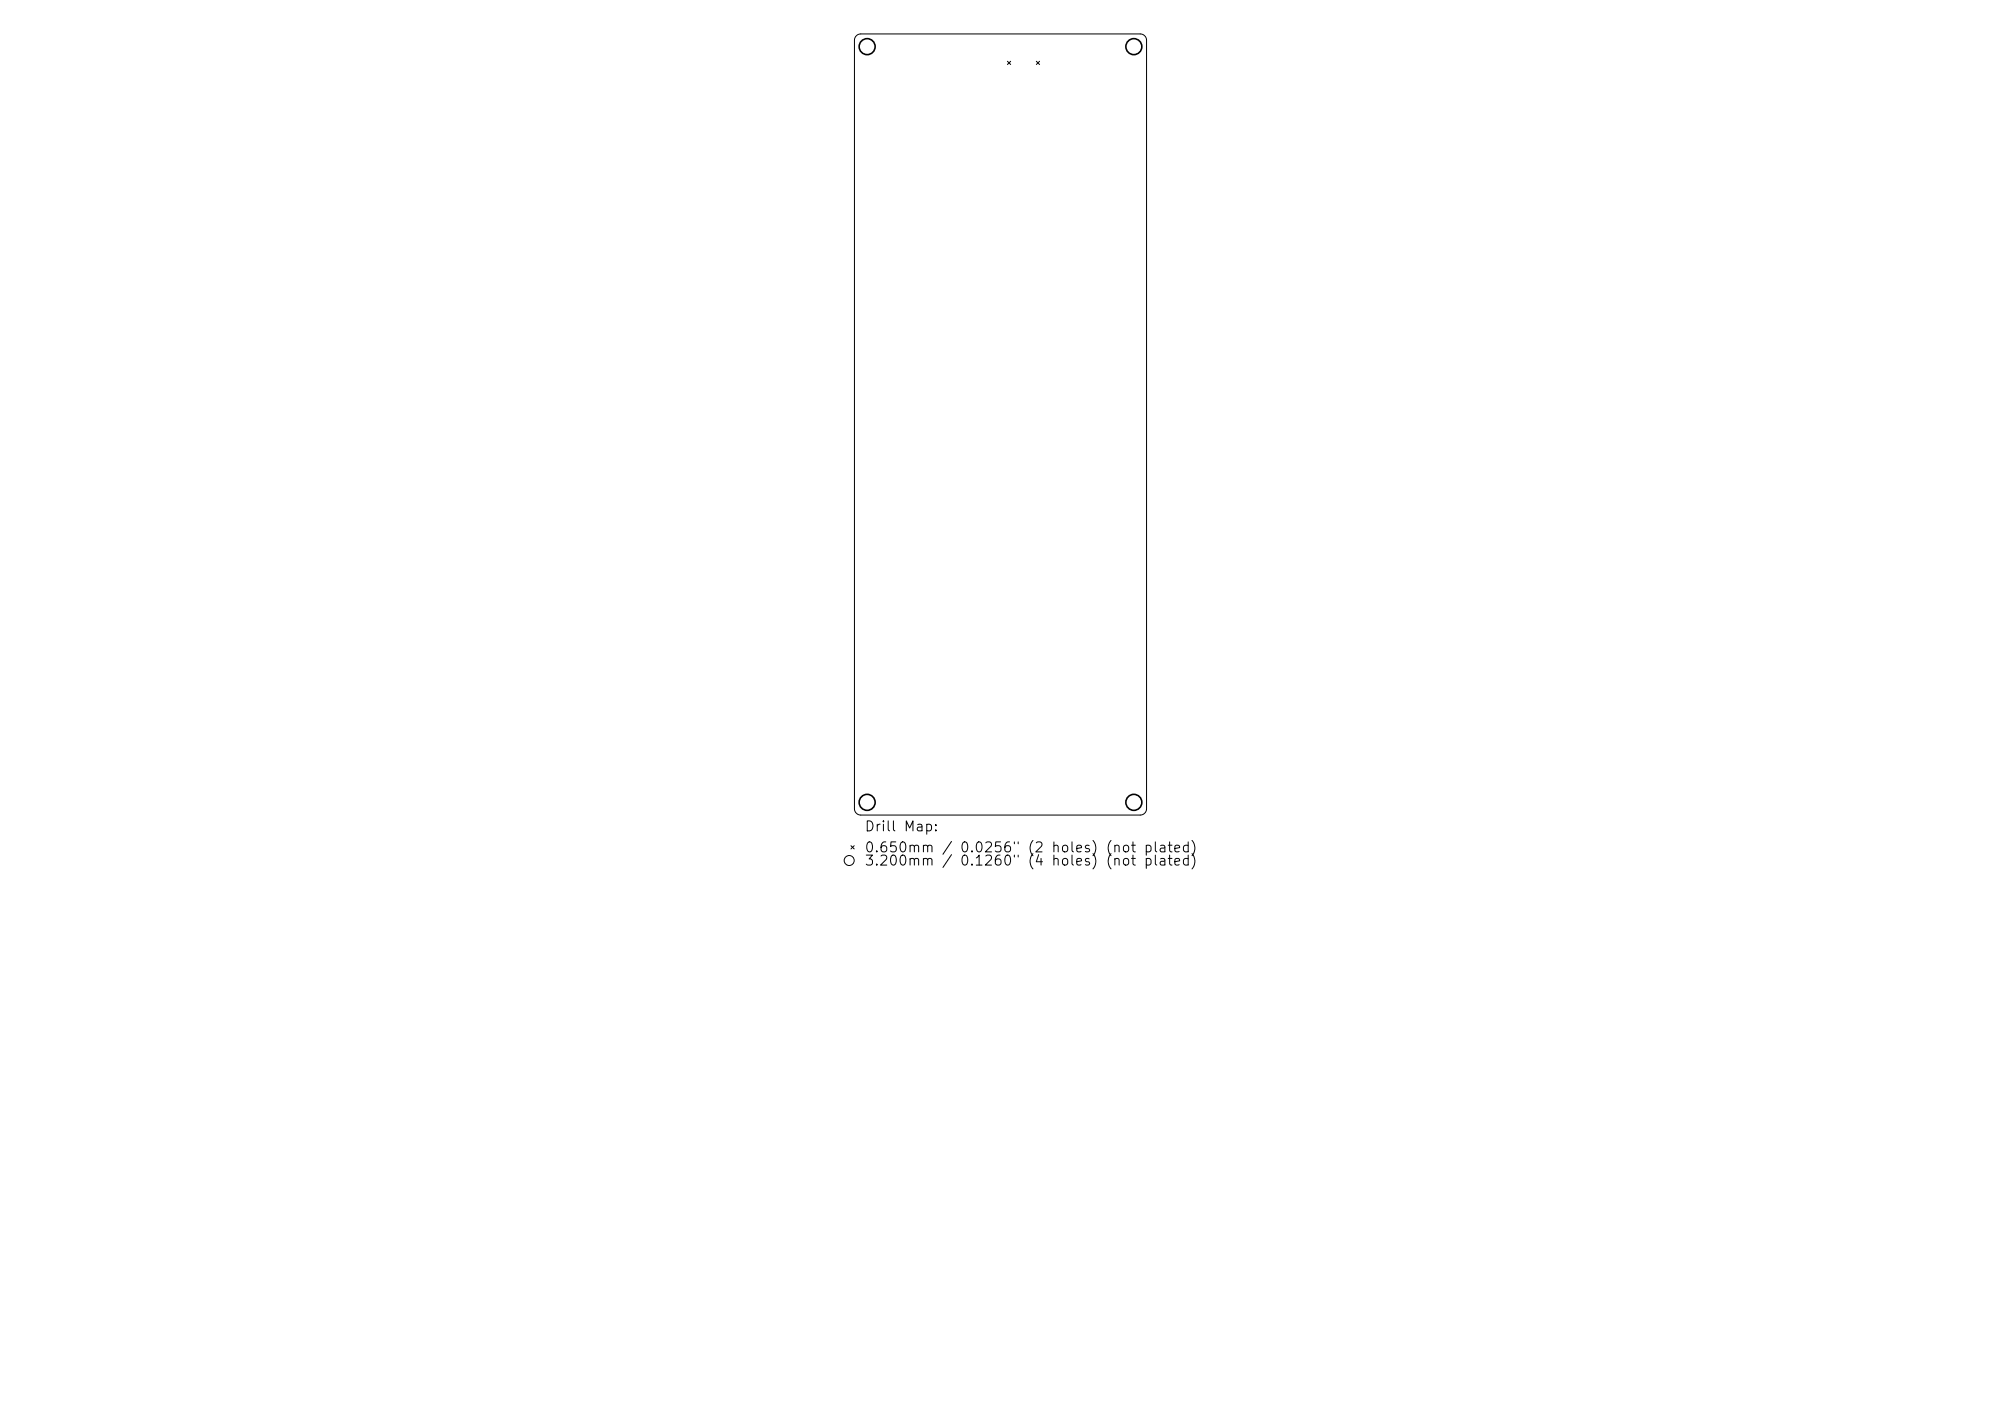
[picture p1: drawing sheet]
<svg xmlns="http://www.w3.org/2000/svg" width="297mm" height="210mm" viewBox="0 0 297 210" stroke-linecap="round" stroke-linejoin="round" font-family="sans-serif">
<defs><g id="words">
<g font-size="1.5">
<text x="128.2" y="123.8">Drill Map:</text>
<text x="128.2" y="126.9">0.650mm / 0.0256&quot; (2 holes) (not plated)</text>
<text x="128.2" y="128.8">3.200mm / 0.1260&quot; (4 holes) (not plated)</text>
</g>
</g></defs>
<g fill="none" stroke="#000" stroke-width=".15">
<path d="M127.1 5.3l.7-.3h41.4a.94 .94 0 0 1 1 1v114a.94 .94 0 0 1-1 1h-41.4a.94 .94 0 0 1-1-1v-114zM149.5 9.1l.5 .5M150 9.1l-.5 .5M153.8 9.1l.5 .5M154.3 9.1l-.5 .5M126.3 125.5l.5 .5M126.8 125.5l-.5 .5"/>
<circle cx="126" cy="127.7" r=".74"/>
</g>
<g fill="none" stroke="#000" stroke-width=".24">
<circle cx="128.7" cy="6.9" r="1.19"/>
<circle cx="168.3" cy="6.9" r="1.19"/>
<circle cx="128.7" cy="119.1" r="1.19"/>
<circle cx="168.3" cy="119.1" r="1.19"/>
</g>
<use href="#words"/>
</svg>
